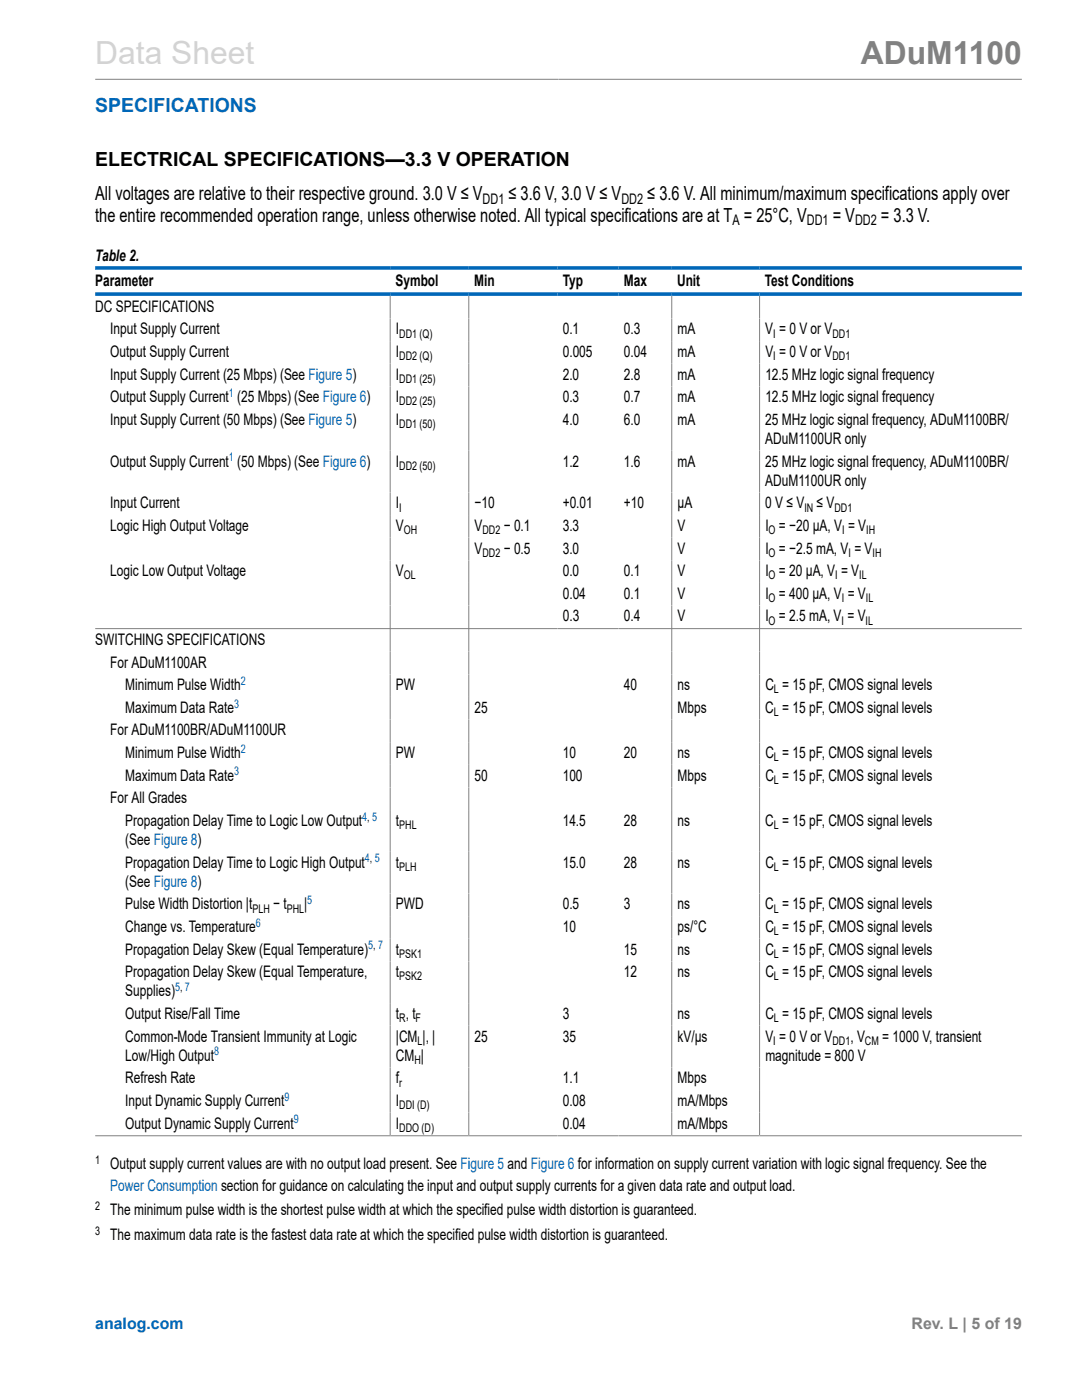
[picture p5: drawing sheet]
<svg xmlns="http://www.w3.org/2000/svg" width="216mm" height="279mm" viewBox="0 0 216 279" stroke-linecap="round" stroke-linejoin="round" font-family="sans-serif">
<defs><g id="words">
<text font-size="6.3" fill="#d3d3d3" x="19" y="12.7">Data Sheet</text>
<text font-size="6.3" fill="#808080" x="171.8" y="12.7">ADuM1100</text>
<text font-size="3.9" fill="#0067b8" x="19" y="22.3">SPECIFICATIONS</text>
<g font-size="3.9">
<text x="19" y="33.2">ELECTRICAL SPECIFICATIONS—3.3 V OPERATION</text>
<text x="19" y="40">All voltages are relative to their respective ground. 3.0 V ≤ V</text>
<text x="101.5" y="40">≤ 3.6 V, 3.0 V ≤ V</text>
<text x="129.2" y="40">≤ 3.6 V. All minimum/maximum specifications apply over</text>
<text x="19" y="44.2">the entire recommended operation range, unless otherwise noted. All typical specifications are at T = 25°C, V</text>
<text x="166.2" y="44.2">= V</text>
<text x="175.8" y="44.2">= 3.3 V.</text>
</g>
<g font-size="3.2">
<text x="19" y="52.1">Table 2.</text>
<text x="19" y="57">Parameter</text>
<text x="78.9" y="57">Symbol</text>
<text x="94.6" y="57">Min</text>
<text x="112.3" y="57">Typ</text>
<text x="124.5" y="57">Max</text>
<text x="135.1" y="57">Unit</text>
<text x="152.6" y="57">Test Conditions</text>
<text x="19" y="62.2">DC SPECIFICATIONS</text>
<text x="22" y="71.2">Output Supply Current</text>
<text x="22" y="66.7">Input Supply Current</text>
<text x="79" y="71.2">I</text>
<text x="79" y="66.7">I</text>
<text x="112.3" y="66.7">0.1</text>
<text x="112.3" y="71.2">0.005</text>
<text x="124.5" y="66.7">0.3</text>
<text x="124.5" y="71.2">0.04</text>
<text x="135.2" y="66.7">mA</text>
<text x="135.2" y="71.2">mA</text>
<text x="152.7" y="66.7">V = 0 V or V</text>
<text x="152.7" y="71.2">V = 0 V or V</text>
<text x="22" y="75.8">Input Supply Current (25 Mbps) (See Figure 5)</text>
<text x="79" y="75.8">I</text>
<text x="112.3" y="75.8">2.0</text>
<text x="124.5" y="75.8">2.8</text>
<text x="135.2" y="75.8">mA</text>
<text x="152.7" y="75.8">12.5 MHz logic signal frequency</text>
<text x="22" y="80.3">Output Supply Current (25 Mbps) (See Figure 6)</text>
<text x="79" y="80.3">I</text>
<text x="112.3" y="80.3">0.3</text>
<text x="124.5" y="80.3">0.7</text>
<text x="135.2" y="80.3">mA</text>
<text x="152.7" y="80.3">12.5 MHz logic signal frequency</text>
<text x="22" y="84.8">Input Supply Current (50 Mbps) (See Figure 5)</text>
<text x="79" y="84.8">I</text>
<text x="112.3" y="84.8">4.0</text>
<text x="124.5" y="84.8">6.0</text>
<text x="135.2" y="84.8">mA</text>
<text x="152.7" y="84.8">25 MHz logic signal frequency, ADuM1100BR/</text>
<text x="152.7" y="88.6">ADuM1100UR only</text>
<text x="22" y="93.1">Output Supply Current (50 Mbps) (See Figure 6)</text>
<text x="79" y="93.1">I</text>
<text x="112.3" y="93.1">1.2</text>
<text x="124.5" y="93.1">1.6</text>
<text x="135.2" y="93.1">mA</text>
<text x="152.7" y="93.1">25 MHz logic signal frequency, ADuM1100BR/</text>
<text x="22" y="101.4">Input Current</text>
<text x="79" y="101.4">I</text>
<text x="94.7" y="101.4">−10</text>
<text x="112.3" y="101.4">+0.01</text>
<text x="124.5" y="101.4">+10</text>
<text x="135.2" y="101.4">µA</text>
<text x="152.7" y="96.9">ADuM1100UR only</text>
<text x="152.7" y="101.4">0 V ≤ V</text>
<text x="163" y="101.4">≤ V</text>
<text x="22" y="106">Logic High Output Voltage</text>
<text x="79" y="106">V</text>
<text x="94.7" y="106">V</text>
<text x="100.5" y="106">− 0.1</text>
<text x="112.3" y="106">3.3</text>
<text x="135.2" y="106">V</text>
<text x="152.7" y="106">I = −20 μA, V = V</text>
<text x="94.7" y="110.5">V</text>
<text x="100.5" y="110.5">− 0.5</text>
<text x="112.3" y="110.5">3.0</text>
<text x="135.2" y="110.5">V</text>
<text x="152.7" y="110.5">I = −2.5 mA, V = V</text>
<text x="22" y="115">Logic Low Output Voltage</text>
<text x="79" y="115">V</text>
<text x="112.3" y="115">0.0</text>
<text x="112.3" y="119.5">0.04</text>
<text x="124.5" y="115">0.1</text>
<text x="124.5" y="119.5">0.1</text>
<text x="135.2" y="115">V</text>
<text x="135.2" y="119.5">V</text>
<text x="152.7" y="115">I = 20 μA, V = V</text>
<text x="152.7" y="119.5">I = 400 μA, V = V</text>
<text x="112.3" y="124">0.3</text>
<text x="124.5" y="124">0.4</text>
<text x="135.2" y="124">V</text>
<text x="152.7" y="124">I = 2.5 mA, V = V</text>
<text x="19" y="128.7">SWITCHING SPECIFICATIONS</text>
<text x="22" y="133.2">For ADuM1100AR</text>
<text x="25" y="137.7">Minimum Pulse Width</text>
<text x="79" y="137.7">PW</text>
<text x="124.5" y="137.7">40</text>
<text x="135.2" y="137.7">ns</text>
<text x="152.7" y="137.7">C = 15 pF, CMOS signal levels</text>
<text x="25" y="142.3">Maximum Data Rate</text>
<text x="94.7" y="142.3">25</text>
<text x="135.2" y="142.3">Mbps</text>
<text x="152.7" y="142.3">C = 15 pF, CMOS signal levels</text>
<text x="22" y="146.8">For ADuM1100BR/ADuM1100UR</text>
<text x="25" y="155.8">Maximum Data Rate</text>
<text x="25" y="151.3">Minimum Pulse Width</text>
<text x="79" y="151.3">PW</text>
<text x="94.7" y="155.8">50</text>
<text x="112.3" y="151.3">10</text>
<text x="112.3" y="155.8">100</text>
<text x="124.5" y="151.3">20</text>
<text x="135.2" y="151.3">ns</text>
<text x="135.2" y="155.8">Mbps</text>
<text x="152.7" y="151.3">C = 15 pF, CMOS signal levels</text>
<text x="152.7" y="155.8">C = 15 pF, CMOS signal levels</text>
<text x="22" y="160.3">For All Grades</text>
<text x="25" y="164.8">Propagation Delay Time to Logic Low Output</text>
<text x="79" y="164.8">t</text>
<text x="112.3" y="164.8">14.5</text>
<text x="124.5" y="164.8">28</text>
<text x="135.2" y="164.8">ns</text>
<text x="152.7" y="164.8">C = 15 pF, CMOS signal levels</text>
<text x="25" y="168.6">(See Figure 8)</text>
<text x="25" y="173.2">Propagation Delay Time to Logic High Output</text>
<text x="79" y="173.2">t</text>
<text x="112.3" y="173.2">15.0</text>
<text x="124.5" y="173.2">28</text>
<text x="135.2" y="173.2">ns</text>
<text x="152.7" y="173.2">C = 15 pF, CMOS signal levels</text>
<text x="25" y="177">(See Figure 8)</text>
<text x="25" y="181.5">Pulse Width Distortion |t</text>
<text x="54.5" y="181.5">− t</text>
<text x="60.7" y="181.5">|</text>
<text x="79" y="181.5">PWD</text>
<text x="112.3" y="181.5">0.5</text>
<text x="124.5" y="181.5">3</text>
<text x="135.2" y="181.5">ns</text>
<text x="152.7" y="181.5">C = 15 pF, CMOS signal levels</text>
<text x="25" y="190.5">Propagation Delay Skew (Equal Temperature)</text>
<text x="25" y="186">Change vs. Temperature</text>
<text x="79" y="190.5">t</text>
<text x="112.3" y="186">10</text>
<text x="124.5" y="190.5">15</text>
<text x="135.2" y="186">ps/°C</text>
<text x="135.2" y="190.5">ns</text>
<text x="152.7" y="186">C = 15 pF, CMOS signal levels</text>
<text x="152.7" y="190.5">C = 15 pF, CMOS signal levels</text>
<text x="25" y="195">Propagation Delay Skew (Equal Temperature,</text>
<text x="79" y="195">t</text>
<text x="124.5" y="195">12</text>
<text x="135.2" y="195">ns</text>
<text x="152.7" y="195">C = 15 pF, CMOS signal levels</text>
<text x="25" y="203.4">Output Rise/Fall Time</text>
<text x="25" y="198.8">Supplies)</text>
<text x="79" y="203.4">t , t</text>
<text x="112.3" y="203.4">3</text>
<text x="135.2" y="203.4">ns</text>
<text x="152.7" y="203.4">C = 15 pF, CMOS signal levels</text>
<text x="25" y="207.9">Common-Mode Transient Immunity at Logic</text>
<text x="79" y="207.9">|CM |, |</text>
<text x="94.7" y="207.9">25</text>
<text x="112.3" y="207.9">35</text>
<text x="135.2" y="207.9">kV/µs</text>
<text x="152.7" y="207.9">V = 0 V or V</text>
<text x="169.7" y="207.9">, V</text>
<text x="176" y="207.9">= 1000 V, transient</text>
<text x="25" y="211.7">Low/High Output</text>
<text x="79" y="211.7">CM |</text>
<text x="152.7" y="211.7">magnitude = 800 V</text>
<text x="25" y="216.2">Refresh Rate</text>
<text x="25" y="220.7">Input Dynamic Supply Current</text>
<text x="79" y="220.7">I</text>
<text x="79" y="216.2">f</text>
<text x="112.3" y="220.7">0.08</text>
<text x="112.3" y="216.2">1.1</text>
<text x="135.2" y="220.7">mA/Mbps</text>
<text x="135.2" y="216.2">Mbps</text>
<text x="25" y="225.2">Output Dynamic Supply Current</text>
<text x="79" y="225.2">I</text>
<text x="112.3" y="225.2">0.04</text>
<text x="135.2" y="225.2">mA/Mbps</text>
<text x="22" y="233.4">Output supply current values are with no output load present. See Figure 5 and Figure 6 for information on supply current variation with logic signal frequency. See the</text>
<text x="22" y="242.5">The minimum pulse width is the shortest pulse width at which the specified pulse width distortion is guaranteed.</text>
<text x="22" y="247.5">The maximum data rate is the fastest data rate at which the specified pulse width distortion is guaranteed.</text>
</g>
<g font-size="3.2" fill="#0067b8">
<text x="22" y="237.6">Power Consumption section for guidance on calculating the input and output supply currents for a given data rate and output load.</text>
<text x="19" y="265.3">analog.com</text>
</g>
<text font-size="3.2" fill="#808080" x="181.9" y="265.3">Rev. L | 5 of 19</text>
<g font-size="2.9">
<text x="96.3" y="40.8">DD1</text>
<text x="124" y="40.8">DD2</text>
<text x="146.2" y="45">A</text>
<text x="161" y="45">DD1</text>
<text x="170.6" y="45">DD2</text>
</g>
<g font-size="2.4">
<text x="79.7" y="71.9">DD2 (Q)</text>
<text x="79.7" y="67.4">DD1 (Q)</text>
<text x="154.3" y="67.4">I</text>
<text x="154.3" y="71.9">I</text>
<text x="166.1" y="67.4">DD1</text>
<text x="166.1" y="71.9">DD1</text>
<text x="79.7" y="76.4">DD1 (25)</text>
<text x="79.7" y="80.9">DD2 (25)</text>
<text x="79.7" y="85.4">DD1 (50)</text>
<text x="79.7" y="93.8">DD2 (50)</text>
<text x="79.7" y="102.1">I</text>
<text x="80.6" y="106.6">OH</text>
<text x="96.3" y="106.6">DD2</text>
<text x="153.4" y="106.6">O</text>
<text x="160.5" y="102.1">IN</text>
<text x="166.5" y="102.1">DD1</text>
<text x="168" y="106.6">I</text>
<text x="172.8" y="106.6">IH</text>
<text x="96.3" y="111.1">DD2</text>
<text x="153.4" y="111.1">O</text>
<text x="169.3" y="111.1">I</text>
<text x="174.1" y="111.1">IH</text>
<text x="80.6" y="115.6">OL</text>
<text x="153.4" y="115.6">O</text>
<text x="166.7" y="115.6">I</text>
<text x="171.5" y="115.6">IL</text>
<text x="153.4" y="120.1">O</text>
<text x="153.4" y="124.7">O</text>
<text x="167.9" y="124.7">I</text>
<text x="168" y="120.1">I</text>
<text x="172.7" y="124.7">IL</text>
<text x="172.8" y="120.1">IL</text>
<text x="154.4" y="138.4">L</text>
<text x="154.4" y="142.9">L</text>
<text x="154.4" y="151.9">L</text>
<text x="154.4" y="156.4">L</text>
<text x="79.7" y="165.5">PHL</text>
<text x="154.4" y="165.5">L</text>
<text x="79.7" y="173.8">PLH</text>
<text x="154.4" y="173.8">L</text>
<text x="50.4" y="182.1">PLH</text>
<text x="57.2" y="182.1">PHL</text>
<text x="154.4" y="182.1">L</text>
<text x="79.7" y="191.2">PSK1</text>
<text x="154.4" y="186.6">L</text>
<text x="154.4" y="191.2">L</text>
<text x="79.7" y="195.7">PSK2</text>
<text x="154.4" y="195.7">L</text>
<text x="79.7" y="204">R</text>
<text x="82.9" y="204">F</text>
<text x="154.4" y="204">L</text>
<text x="83.3" y="208.5">L</text>
<text x="154.3" y="208.5">I</text>
<text x="166.1" y="208.5">DD1</text>
<text x="172.6" y="208.5">CM</text>
<text x="82.7" y="212.3">H</text>
<text x="79.7" y="216.8">r</text>
<text x="79.7" y="221.4">DDI (D)</text>
<text x="79.7" y="225.9">DDO (D)</text>
<text x="19" y="232.3">1</text>
<text x="19" y="241.5">2</text>
<text x="19" y="246.4">3</text>
</g>
<g font-size="2.4" fill="#0067b8">
<text x="45.7" y="79.2">1</text>
<text x="45.7" y="92.1">1</text>
<text x="48" y="136.7">2</text>
<text x="46.7" y="141.2">3</text>
<text x="46.7" y="154.8">3</text>
<text x="48" y="150.2">2</text>
<text x="72.3" y="163.8">4, 5</text>
<text x="72.8" y="172.1">4, 5</text>
<text x="51.1" y="184.9">6</text>
<text x="61.3" y="180.4">5</text>
<text x="73.4" y="189.5">5, 7</text>
<text x="34.9" y="197.8">5, 7</text>
<text x="42.7" y="210.6">8</text>
<text x="56.8" y="219.7">9</text>
<text x="58.6" y="224.2">9</text>
</g>
</g></defs>
<path d="M19 15.8h184.9M77.9 59v167.6M93.5 59v167.6M134 59v167.6M151.6 59v167.6M19 125.5h184.9M19 226.7h184.9" fill="none" stroke="#808080" stroke-width=".2"/>
<path d="M19 53.5h184.9M19 58.7h184.9" fill="none" stroke="#0067b8" stroke-width=".71"/>
<use href="#words"/>
</svg>
